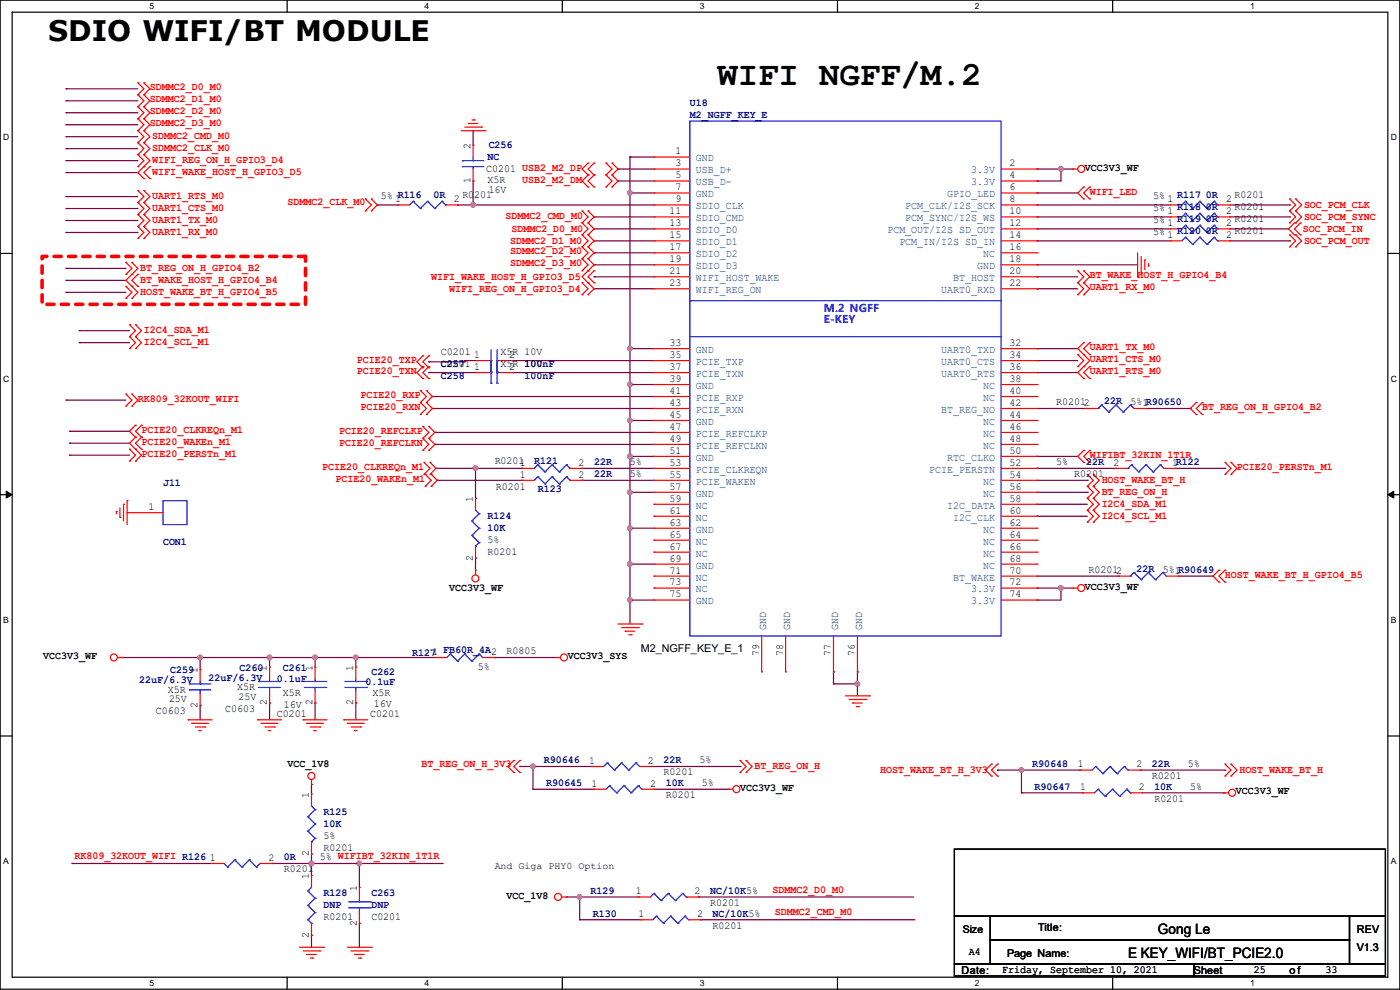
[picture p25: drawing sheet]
<svg xmlns="http://www.w3.org/2000/svg" width="297mm" height="210mm" viewBox="0 0 297 210" stroke-linecap="round" stroke-linejoin="round" font-family="sans-serif">
<defs><g id="words">
<text font-size="7.2" x="152.2" y="18">WIFI NGFF/M.2</text>
<text font-size="6" x="10.2" y="8.6">SDIO WIFI/BT MODULE</text>
<g font-size="3">
<text x="239.3" y="203.2">E KEY_WIFI/BT_PCIE2.0</text>
<text x="245.7" y="198.1">Gong Le</text>
</g>
<g font-size="2.3" fill="#f00">
<text x="31.8" y="19.2">SDMMC2_D0_M0</text>
<text x="31.8" y="21.7">SDMMC2_D1_M0</text>
<text x="31.8" y="24.3">SDMMC2_D2_M0</text>
<text x="31.8" y="26.8">SDMMC2_D3_M0</text>
<text x="32.3" y="29.6">SDMMC2_CMD_M0</text>
<text x="32.3" y="34.7">WIFI_REG_ON_H_GPIO3_D4</text>
<text x="32.3" y="32.1">SDMMC2_CLK_M0</text>
<text x="32.3" y="37.2">WIFI_WAKE_HOST_H_GPIO3_D5</text>
<text x="110.8" y="38.7">USB2_M2_DM</text>
<text x="231.2" y="41.3">WIFI_LED</text>
<text x="32.3" y="42.3">UART1_RTS_M0</text>
<text x="32.3" y="44.8">UART1_CTS_M0</text>
<text x="32.3" y="47.4">UART1_TX_M0</text>
<text x="61" y="43.6">SDMMC2_CLK_M0</text>
<text x="107.2" y="46.4">SDMMC2_CMD_M0</text>
<text x="276.6" y="46.6">SOC_PCM_SYNC</text>
<text x="276.6" y="44.1">SOC_PCM_CLK</text>
<text x="32.3" y="49.9">UART1_RX_M0</text>
<text x="108.2" y="51.7">SDMMC2_D1_M0</text>
<text x="108.2" y="54">SDMMC2_D2_M0</text>
<text x="108.5" y="49.1">SDMMC2_D0_M0</text>
<text x="276.4" y="49.1">SOC_PCM_IN</text>
<text x="276.6" y="51.7">SOC_PCM_OUT</text>
<text x="29.8" y="57.5">BT_REG_ON_H_GPIO4_B2</text>
<text x="91.5" y="59.3">WIFI_WAKE_HOST_H_GPIO3_D5</text>
<text x="108.2" y="56.5">SDMMC2_D3_M0</text>
<text x="231.2" y="59.1">BT_WAKE_HOST_H_GPIO4_B4</text>
<text x="29.8" y="60.1">BT_WAKE_HOST_H_GPIO4_B4</text>
<text x="29.8" y="62.6">HOST_WAKE_BT_H_GPIO4_B5</text>
<text x="95.3" y="61.8">WIFI_REG_ON_H_GPIO3_D4</text>
<text x="231.2" y="61.6">UART1_RX_M0</text>
<text x="30.5" y="70.7">I2C4_SDA_M1</text>
<text x="30.5" y="73.3">I2C4_SCL_M1</text>
<text x="75.7" y="77.1">PCIE20_TXP</text>
<text x="231.2" y="74.3">UART1_TX_M0</text>
<text x="231.2" y="76.8">UART1_CTS_M0</text>
<text x="75.7" y="79.4">PCIE20_TXN</text>
<text x="231.2" y="79.4">UART1_RTS_M0</text>
<text x="29.3" y="85.2">RK809_32KOUT_WIFI</text>
<text x="76.5" y="84.5">PCIE20_RXP</text>
<text x="76.5" y="87">PCIE20_RXN</text>
<text x="255.1" y="87">BT_REG_ON_H_GPIO4_B2</text>
<text x="30" y="94.4">PCIE20_WAKEn_M1</text>
<text x="30" y="91.8">PCIE20_CLKREQn_M1</text>
<text x="71.9" y="92.1">PCIE20_REFCLKP</text>
<text x="71.9" y="94.6">PCIE20_REFCLKN</text>
<text x="30" y="96.9">PCIE20_PERSTn_M1</text>
<text x="68.4" y="99.7">PCIE20_CLKREQn_M1</text>
<text x="231.2" y="97.2">WIFIBT_32KIN_1T1R</text>
<text x="262.4" y="99.7">PCIE20_PERSTn_M1</text>
<text x="71.2" y="102.2">PCIE20_WAKEn_M1</text>
<text x="233.7" y="107.6">I2C4_SDA_M1</text>
<text x="233.7" y="105">BT_REG_ON_H</text>
<text x="233.7" y="102.5">HOST_WAKE_BT_H</text>
<text x="233.7" y="110.1">I2C4_SCL_M1</text>
<text x="259.9" y="122.6">HOST_WAKE_BT_H_GPIO4_B5</text>
<text x="89.5" y="162.7">BT_REG_ON_H_3V3</text>
<text x="160.1" y="163.2">BT_REG_ON_H</text>
<text x="186.7" y="164">HOST_WAKE_BT_H_3V3</text>
<text x="262.9" y="164">HOST_WAKE_BT_H</text>
<text x="15.8" y="182.2">RK809_32KOUT_WIFI R126</text>
<text x="163.9" y="189.4">SDMMC2_D0_M0</text>
<text x="164.4" y="194.2">SDMMC2_CMD_M0</text>
</g>
<g font-size="2.3" fill="#000080">
<text x="146.3" y="22.5">U18</text>
<text x="146.3" y="25">M2_NGFF_KEY_E</text>
<text x="103.4" y="33.9">NC</text>
<text x="103.7" y="31.4">C256</text>
<text x="92" y="42">0R</text>
<text x="249.7" y="42">R117 0R</text>
<text x="249.7" y="44.6">R118 0R</text>
<text x="249.7" y="47.1">R119 0R</text>
<text x="249.7" y="49.7">R120 0R</text>
<text x="93.5" y="77.9">C257</text>
<text x="111.3" y="77.9">100nF</text>
<text x="93.5" y="80.4">C258</text>
<text x="111.3" y="80.4">100nF</text>
<text x="234.2" y="85.7">22R</text>
<text x="113.3" y="98.4">R121</text>
<text x="126" y="101.2">22R</text>
<text x="126" y="98.7">22R</text>
<text x="230.4" y="98.7">22R</text>
<text x="34.6" y="103">J11</text>
<text x="114.1" y="104.3">R123</text>
<text x="103.4" y="110.1">R124</text>
<text x="103.4" y="112.6">10K</text>
<text x="34.6" y="115.7">CON1</text>
<text x="241.1" y="121.3">22R</text>
<text x="36.1" y="142.9">C259</text>
<text x="50.8" y="142.4">C260</text>
<text x="60" y="142.4">C261</text>
<text x="78.8" y="143.1">C262</text>
<text x="87.4" y="139.1">R1271 FB60R_4A2</text>
<text x="29.5" y="144.9">22uF/6.3V</text>
<text x="44.2" y="144.4">22uF/6.3V</text>
<text x="58.7" y="144.7">0.1uF</text>
<text x="77.5" y="145.4">0.1uF</text>
<text x="115.4" y="161.9">R90646</text>
<text x="140.8" y="161.9">22R</text>
<text x="115.9" y="166.7">R90645</text>
<text x="141.3" y="166.7">10K</text>
<text x="219" y="162.7">R90648</text>
<text x="219.5" y="167.5">R90647</text>
<text x="244.4" y="162.7">22R</text>
<text x="244.9" y="167.5">10K</text>
<text x="68.6" y="172.8">R125</text>
<text x="68.6" y="175.4">10K</text>
<text x="60.2" y="182.5">0R</text>
<text x="68.6" y="190.1">R128</text>
<text x="78.8" y="190.1">C263</text>
<text x="125.3" y="189.6">R129</text>
<text x="150.7" y="189.6">NC/10K5%</text>
<text x="68.6" y="192.7">DNP</text>
<text x="78.8" y="192.7">DNP</text>
<text x="125.8" y="194.4">R130</text>
<text x="151.2" y="194.4">NC/10K5%</text>
</g>
<g font-size="2.3">
<text x="99.8" y="31.5" transform="rotate(-90 99.8 31.5)">2</text>
<text x="143.3" y="32.8">1</text>
<text x="143.3" y="35.3">3</text>
<text x="214.2" y="35.3">2</text>
<text x="99.8" y="38.9" transform="rotate(-90 99.8 38.9)">1</text>
<text x="103.2" y="36.4">C0201 USB2_M2_DP</text>
<text x="103.4" y="38.7">X5R</text>
<text x="103.7" y="41">16V</text>
<text x="143.3" y="37.8">5</text>
<text x="143.3" y="40.4">7</text>
<text x="214.2" y="37.8">4</text>
<text x="214.2" y="40.4">6</text>
<text x="230.2" y="36.2">VCC3V3_WF</text>
<text x="80.8" y="42.3">5% R116</text>
<text x="83.9" y="42.9">1</text>
<text x="96.3" y="42.9">2</text>
<text x="98.1" y="42">R0201</text>
<text x="142" y="45.5">11</text>
<text x="143.3" y="42.9">9</text>
<text x="214.2" y="42.9">8</text>
<text x="214.2" y="45.5">10</text>
<text x="244.6" y="42.3">5%</text>
<text x="244.6" y="44.8">5%</text>
<text x="244.6" y="47.4">5%</text>
<text x="247.7" y="42.9">1</text>
<text x="247.7" y="45.5">1</text>
<text x="260.1" y="42.9">2</text>
<text x="260.1" y="45.5">2</text>
<text x="261.9" y="42">R0201</text>
<text x="261.9" y="44.6">R0201</text>
<text x="261.9" y="47.1">R0201</text>
<text x="142" y="48">13</text>
<text x="142" y="50.5">15</text>
<text x="142" y="53.1">17</text>
<text x="214.2" y="48">12</text>
<text x="214.2" y="50.5">14</text>
<text x="214.2" y="53.1">16</text>
<text x="244.6" y="49.9">5%</text>
<text x="247.7" y="48">1</text>
<text x="247.7" y="50.5">1</text>
<text x="260.1" y="48">2</text>
<text x="260.1" y="50.5">2</text>
<text x="261.9" y="49.7">R0201</text>
<text x="142" y="55.6">19</text>
<text x="142" y="58.2">21</text>
<text x="214.2" y="55.6">18</text>
<text x="214.2" y="58.2">20</text>
<text x="142" y="60.7">23</text>
<text x="214.2" y="60.7">22</text>
<text x="93.5" y="75.3">C0201</text>
<text x="93.5" y="77.9">C0201</text>
<text x="100.6" y="75.9">1</text>
<text x="106.2" y="75.3">X5R 10V</text>
<text x="106.2" y="77.9">X5R 10V</text>
<text x="108" y="75.9">2</text>
<text x="142" y="75.9">35</text>
<text x="142" y="73.4">33</text>
<text x="214.2" y="73.4">32</text>
<text x="214.2" y="75.9">34</text>
<text x="100.6" y="78.5">1</text>
<text x="108" y="78.5">2</text>
<text x="142" y="81">39</text>
<text x="142" y="78.5">37</text>
<text x="142" y="83.6">41</text>
<text x="214.2" y="78.5">36</text>
<text x="214.2" y="81">38</text>
<text x="214.2" y="83.6">40</text>
<text x="142" y="86.1">43</text>
<text x="142" y="88.6">45</text>
<text x="214.2" y="86.1">42</text>
<text x="214.2" y="88.6">44</text>
<text x="224.1" y="86">R02012</text>
<text x="239.8" y="86">5%1R90650</text>
<text x="142" y="91.2">47</text>
<text x="142" y="93.7">49</text>
<text x="214.2" y="91.2">46</text>
<text x="214.2" y="93.7">48</text>
<text x="104.9" y="98.4">R02011</text>
<text x="110.3" y="101.3">1</text>
<text x="122.7" y="101.3">2</text>
<text x="122.7" y="98.8">2</text>
<text x="133.6" y="101.2">5%</text>
<text x="133.6" y="98.7">5%</text>
<text x="142" y="96.3">51</text>
<text x="142" y="98.8">53</text>
<text x="142" y="101.3">55</text>
<text x="214.2" y="96.3">50</text>
<text x="214.2" y="98.8">52</text>
<text x="214.2" y="101.3">54</text>
<text x="224.1" y="98.7">5%</text>
<text x="227.9" y="101.2">R0201</text>
<text x="236.3" y="98.8">2</text>
<text x="248.7" y="98.8">1R122</text>
<text x="100.3" y="106.5" transform="rotate(-90 100.3 106.5)">1</text>
<text x="105.2" y="104">R0201</text>
<text x="142" y="103.9">57</text>
<text x="142" y="106.4">59</text>
<text x="214.2" y="103.9">56</text>
<text x="214.2" y="106.4">58</text>
<text x="31.5" y="108.2">1</text>
<text x="142" y="111.5">63</text>
<text x="142" y="109">61</text>
<text x="214.2" y="111.5">62</text>
<text x="214.2" y="109">60</text>
<text x="100.3" y="118.9" transform="rotate(-90 100.3 118.9)">2</text>
<text x="103.4" y="117.7">R0201</text>
<text x="103.4" y="115.2">5%</text>
<text x="142" y="116.6">67</text>
<text x="142" y="119.1">69</text>
<text x="142" y="114">65</text>
<text x="214.2" y="119.1">68</text>
<text x="214.2" y="116.6">66</text>
<text x="214.2" y="114">64</text>
<text x="95.3" y="125.3">VCC3V3_WF</text>
<text x="142" y="121.7">71</text>
<text x="142" y="124.2">73</text>
<text x="214.2" y="121.7">70</text>
<text x="214.2" y="124.2">72</text>
<text x="230.2" y="125.1">VCC3V3_WF</text>
<text x="230.9" y="121.5">R02012</text>
<text x="246.7" y="121.5">5%1R90649</text>
<text x="142" y="126.7">75</text>
<text x="214.2" y="126.7">74</text>
<text x="9.2" y="139.8">VCC3V3_WF</text>
<text x="41.9" y="142.8" transform="rotate(-90 41.9 142.8)">1</text>
<text x="56.6" y="142.3" transform="rotate(-90 56.6 142.3)">1</text>
<text x="66.3" y="142.3" transform="rotate(-90 66.3 142.3)">1</text>
<text x="74.9" y="142.3" transform="rotate(-90 74.9 142.3)">1</text>
<text x="101.4" y="142.1">5%</text>
<text x="107.5" y="138.8">R0805</text>
<text x="120.4" y="139.8">VCC3V3_SYS</text>
<text x="135.9" y="138.3">M2_NGFF_KEY_E_1</text>
<text x="161" y="139.2" transform="rotate(-90 161 139.2)">79</text>
<text x="166.1" y="139.2" transform="rotate(-90 166.1 139.2)">78</text>
<text x="176.3" y="139.2" transform="rotate(-90 176.3 139.2)">77</text>
<text x="181.4" y="139.2" transform="rotate(-90 181.4 139.2)">76</text>
<text x="35.6" y="146.9">X5R</text>
<text x="35.9" y="149">25V</text>
<text x="50.3" y="146.4">X5R</text>
<text x="50.6" y="148.5">25V</text>
<text x="56.6" y="149.6" transform="rotate(-90 56.6 149.6)">2</text>
<text x="60" y="147.7">X5R</text>
<text x="66.3" y="149.6" transform="rotate(-90 66.3 149.6)">2</text>
<text x="74.9" y="149.6" transform="rotate(-90 74.9 149.6)">2</text>
<text x="79" y="147.7">X5R</text>
<text x="79.3" y="150">16V</text>
<text x="33.1" y="151.5">C0603</text>
<text x="41.9" y="150.2" transform="rotate(-90 41.9 150.2)">2</text>
<text x="47.8" y="151">C0603</text>
<text x="58.7" y="152">C0201</text>
<text x="60.2" y="150.2">16V</text>
<text x="78.5" y="152">C0201</text>
<text x="148.4" y="161.9">5%</text>
<text x="61" y="162.7">VCC_1V8</text>
<text x="125" y="162.1">1</text>
<text x="125.5" y="166.9">1</text>
<text x="137.5" y="162.1">2</text>
<text x="138" y="166.9">2</text>
<text x="140.8" y="164.5">R0201</text>
<text x="148.9" y="166.7">5%</text>
<text x="157" y="167.8">VCC3V3_WF</text>
<text x="228.6" y="162.8">1</text>
<text x="229.2" y="167.6">1</text>
<text x="241.1" y="162.8">2</text>
<text x="241.6" y="167.6">2</text>
<text x="244.4" y="165.2">R0201</text>
<text x="252" y="162.7">5%</text>
<text x="252.5" y="167.5">5%</text>
<text x="65.5" y="169.2" transform="rotate(-90 65.5 169.2)">1</text>
<text x="141.3" y="169.3">R0201</text>
<text x="244.9" y="170.1">R0201</text>
<text x="262.2" y="168.5">VCC3V3_WF</text>
<text x="68.6" y="177.9">5%</text>
<text x="44.5" y="182.6">1</text>
<text x="56.9" y="182.6">2</text>
<text x="60.2" y="185">R0201</text>
<text x="65.5" y="181.7" transform="rotate(-90 65.5 181.7)">2</text>
<text x="67.9" y="182.5">5% WIFIBT_32KIN_1T1R</text>
<text x="68.6" y="180.5">R0201</text>
<text x="65.5" y="186.5" transform="rotate(-90 65.5 186.5)">1</text>
<text x="75.7" y="189" transform="rotate(-90 75.7 189)">1</text>
<text x="107.5" y="190.6">VCC_1V8</text>
<text x="134.9" y="189.7">1</text>
<text x="147.4" y="189.7">2</text>
<text x="68.6" y="195.2">R0201</text>
<text x="75.7" y="196.4" transform="rotate(-90 75.7 196.4)">2</text>
<text x="78.8" y="195.2">C0201</text>
<text x="135.4" y="194.6">1</text>
<text x="147.9" y="194.6">2</text>
<text x="150.7" y="192.2">R0201</text>
<text x="151.2" y="197">R0201</text>
<text x="220.3" y="197.4">Title:</text>
<text x="287.8" y="198">REV</text>
<text x="65.5" y="198.9" transform="rotate(-90 65.5 198.9)">2</text>
<text x="205.5" y="202.6">A4</text>
<text x="213.7" y="203">Page Name:</text>
<text x="287.8" y="201.8">V1.3</text>
<text x="204" y="206.6">Date:</text>
<text x="212.6" y="206.4">Friday, September 10, 2021</text>
<text x="253.3" y="206.6">Sheet</text>
<text x="266" y="206.4">25</text>
<text x="273.6" y="206.6">of</text>
<text x="281.2" y="206.4">33</text>
</g>
<g font-size="2.3" fill="#004080">
<text x="147.6" y="34.2">GND</text>
<text x="147.6" y="36.8">USB_D+</text>
<text x="147.6" y="39.3">USB_D-</text>
<text x="147.6" y="41.9">GND</text>
<text x="201" y="41.9">GPIO_LED</text>
<text x="206" y="36.8">3.3V</text>
<text x="206" y="39.3">3.3V</text>
<text x="147.6" y="44.4">SDIO_CLK</text>
<text x="147.6" y="46.9">SDIO_CMD</text>
<text x="192.1" y="44.4">PCM_CLK/I2S_SCK</text>
<text x="192.1" y="46.9">PCM_SYNC/I2S_WS</text>
<text x="147.6" y="49.5">SDIO_D0</text>
<text x="147.6" y="52">SDIO_D1</text>
<text x="188.3" y="49.5">PCM_OUT/I2S SD_OUT</text>
<text x="190.8" y="52">PCM_IN/I2S SD_IN</text>
<text x="147.6" y="54.6">SDIO_D2</text>
<text x="147.6" y="57.1">SDIO_D3</text>
<text x="147.6" y="59.6">WIFI_HOST_WAKE</text>
<text x="202.2" y="59.6">BT_HOST</text>
<text x="207.3" y="57.1">GND</text>
<text x="208.6" y="54.6">NC</text>
<text x="147.6" y="62.2">WIFI_REG_ON</text>
<text x="199.7" y="62.2">UART0_RXD</text>
<text x="147.6" y="77.4">PCIE_TXP</text>
<text x="147.6" y="74.9">GND</text>
<text x="199.7" y="74.9">UART0_TXD</text>
<text x="199.7" y="77.4">UART0_CTS</text>
<text x="147.6" y="82.5">GND</text>
<text x="147.6" y="80">PCIE_TXN</text>
<text x="199.7" y="80">UART0_RTS</text>
<text x="208.6" y="82.5">NC</text>
<text x="147.6" y="85">PCIE_RXP</text>
<text x="147.6" y="87.6">PCIE_RXN</text>
<text x="199.7" y="87.6">BT_REG_NO</text>
<text x="208.6" y="85">NC</text>
<text x="147.6" y="90.1">GND</text>
<text x="147.6" y="92.7">PCIE_REFCLKP</text>
<text x="147.6" y="95.2">PCIE_REFCLKN</text>
<text x="208.6" y="90.1">NC</text>
<text x="208.6" y="92.7">NC</text>
<text x="208.6" y="95.2">NC</text>
<text x="147.6" y="97.7">GND</text>
<text x="147.6" y="100.3">PCIE_CLKREQN</text>
<text x="197.1" y="100.3">PCIE_PERSTN</text>
<text x="201" y="97.7">RTC_CLKO</text>
<text x="147.6" y="102.8">PCIE_WAKEN</text>
<text x="147.6" y="105.4">GND</text>
<text x="147.6" y="107.9">NC</text>
<text x="201" y="107.9">I2C_DATA</text>
<text x="208.6" y="102.8">NC</text>
<text x="208.6" y="105.4">NC</text>
<text x="147.6" y="113">GND</text>
<text x="147.6" y="110.4">NC</text>
<text x="202.2" y="110.4">I2C_CLK</text>
<text x="208.6" y="113">NC</text>
<text x="147.6" y="118.1">NC</text>
<text x="147.6" y="115.5">NC</text>
<text x="208.6" y="118.1">NC</text>
<text x="208.6" y="115.5">NC</text>
<text x="147.6" y="120.6">GND</text>
<text x="147.6" y="123.1">NC</text>
<text x="147.6" y="125.7">NC</text>
<text x="202.2" y="123.1">BT_WAKE</text>
<text x="206" y="125.7">3.3V</text>
<text x="208.6" y="120.6">NC</text>
<text x="147.6" y="128.2">GND</text>
<text x="206" y="128.2">3.3V</text>
<text x="162.6" y="133.6" transform="rotate(-90 162.6 133.6)">GND</text>
<text x="167.6" y="133.6" transform="rotate(-90 167.6 133.6)">GND</text>
<text x="177.8" y="133.6" transform="rotate(-90 177.8 133.6)">GND</text>
<text x="182.9" y="133.6" transform="rotate(-90 182.9 133.6)">GND</text>
</g>
<g font-size="2.3" fill="#00f">
<text x="174.8" y="66.2">M.2 NGFF</text>
<text x="174.8" y="68.5">E-KEY</text>
</g>
<text font-size="2.2" x="204.3" y="197.9">Size</text>
<text font-size="2.1" x="104.9" y="184.3">And Giga PHY0 Option</text>
<g font-size="1.8">
<text x="31.7" y="1.9">5</text>
<text x="90.1" y="1.9">4</text>
<text x="148.5" y="1.9">3</text>
<text x="206.8" y="1.9">2</text>
<text x="265.2" y="1.9">1</text>
<text x=".7" y="29.8">D</text>
<text x="295.1" y="29.8">D</text>
<text x=".7" y="80.9">C</text>
<text x="295.1" y="80.9">C</text>
<text x=".7" y="132.1">B</text>
<text x="295.1" y="132.1">B</text>
<text x=".7" y="183.3">A</text>
<text x="295.1" y="183.3">A</text>
<text x="31.7" y="209.2">5</text>
<text x="90.1" y="209.2">4</text>
<text x="148.5" y="209.2">3</text>
<text x="206.8" y="209.2">2</text>
<text x="265.2" y="209.2">1</text>
</g>
</g></defs>
<path d="M0 0h297v209.8h-297zM2.6 2.6h291.8v204.7h-291.8z" fill="none" stroke="#000" stroke-width=".25"/>
<g fill="#fff">
<path d="M31.7 .3h1v2h-1z"/>
<path d="M31.7 207.6h1v1.9h-1z"/>
</g>
<path d="M60.9 0v2.6M60.9 207.3v2.5" fill="none" stroke="#000" stroke-width=".25"/>
<g fill="#fff">
<path d="M90.1 .3h1v2h-1z"/>
<path d="M90.1 207.6h1v1.9h-1z"/>
</g>
<path d="M119.3 0v2.6M119.3 207.3v2.5" fill="none" stroke="#000" stroke-width=".25"/>
<g fill="#fff">
<path d="M148.5 .3h.9v2h-.9z"/>
<path d="M148.5 207.6h.9v1.9h-.9z"/>
</g>
<path d="M177.7 0v2.6M177.7 207.3v2.5" fill="none" stroke="#000" stroke-width=".25"/>
<g fill="#fff">
<path d="M206.8 .3h1v2h-1z"/>
<path d="M206.8 207.6h1v1.9h-1z"/>
</g>
<path d="M236.1 0v2.6M236.1 207.3v2.5" fill="none" stroke="#000" stroke-width=".25"/>
<g fill="#fff">
<path d="M265.2 .3h1v2h-1z"/>
<path d="M265.2 207.6h1v1.9h-1z"/>
<path d="M.7 28.2h1.2v1.9h-1.2z"/>
<path d="M295.1 28.2h1.2v1.9h-1.2z"/>
<path d="M.7 79.3h1.2v2h-1.2z"/>
<path d="M295.1 79.3h1.2v2h-1.2z"/>
</g>
<path d="M0 53.8h2.6M294.4 53.8h2.6" fill="none" stroke="#000" stroke-width=".25"/>
<g fill="#fff">
<path d="M.7 130.5h1.2v2h-1.2z"/>
<path d="M295.1 130.5h1.1v2h-1.1z"/>
</g>
<path d="M0 104.9h2.6M294.4 104.9h2.6" fill="none" stroke="#000" stroke-width=".25"/>
<path d="M1.3 104.2l1.3 .7-1.3 .8zM294.4 104.9l1.3-.7v1.5z" fill="#000" stroke="#000" stroke-width=".21"/>
<g fill="#fff">
<path d="M.7 181.7h1.2v2h-1.2z"/>
<path d="M295.1 181.7h1.1v2h-1.1z"/>
</g>
<path d="M0 156.1h2.6M294.4 156.1h2.6M202.5 180.1h91.4v14.3h-91.4zM202.5 194.4h7.6v10.1h-7.6zM210.1 194.4h76.2v5h-76.2zM210.1 199.4h76.2v5.1h-76.2zM286.3 194.4h7.6v10.1h-7.6zM202.5 204.5h50.8v2.6h-50.8zM253.3 204.5h40.6v2.6h-40.6z" fill="none" stroke="#000" stroke-width=".25"/>
<path d="M8.9 54.4h55.9v10.2h-55.9z" fill="none" stroke="#f00" stroke-width=".76" stroke-dasharray="1.5 1.5"/>
<g fill="none" stroke="#800040" stroke-width=".25">
<path d="M14 18.8h.1M14 18.8h15.3M14 23.9h.1M14 26.5h.1M14 34.1h.1M14 36.6h.1M14 29h.1M14 31.5h.1M14 21.4h.1M14 23.9h15.3M14 26.5h15.3M14 34.1h15.3"/>
<path d="M14 36.6h15.3M14 29h15.3M14 31.5h15.3M14 21.4h15.3M100.4 27.7h.1M100.4 38.4h.1M100.4 27.7v3.1M100.4 38.4v5.1M131.1 35.9h.1M131.1 38.4h.1M131.1 35.9h7.6M131.1 38.4h7.6"/>
<path d="M133.6 33.3h.1M133.6 33.3v99.1M133.6 33.3h5.1M220 35.9h.1M220 38.4h.1M220 35.9h7.6M225.1 35.9h.1M225.1 35.9v2.5h-5.1M14 56.9h.1M14 59.5h.1M14 41.7h.1M14 44.2h.1"/>
<path d="M14 46.8h.1M14 49.3h.1M14 56.9h12.7M14 59.5h12.7M14 41.7h15.3M14 44.2h15.3M14 46.8h15.3M14 49.3h15.3M80.1 43.5h.1M80.1 43.5h4.3M97.1 43.5h.1M97.1 43.5h41.6"/>
<path d="M100.4 43.5h.1M126 48.6h.1M126 51.1h.1M126 53.6h.1M126 56.2h.1M126 46h.1M126 58.7h.1M126 58.7h12.7M126 48.6h12.7M126 51.1h12.7M126 53.6h12.7M126 56.2h12.7"/>
<path d="M126 46h12.7M133.6 40.9h.1M133.6 40.9h5.1M220 58.7h.1M220 40.9h.1M220 56.2h.1M220 43.5h.1M220 46h.1M220 48.6h.1M220 51.1h.1M220 58.7h8.6M220 40.9h8.6"/>
<path d="M220 48.6h28.2M220 51.1h28.2M220 56.2h21.3M220 46h28.2M220 43.5h28.2M260.9 48.6h.1M260.9 48.6h12.4M260.9 51.1h12.7M260.9 46h12.7M260.9 43.5h12.7M273.6 43.5h.1M273.6 46h.1"/>
<path d="M273.6 51.1h.1M14 62h.1M14 62h12.7M16.8 70.1h.1M16.8 72.7h.1M16.8 70.1h10.7M16.8 72.7h10.7M91 79h.1M91 76.8h.1M91 79h10.1M91 76.8h7.6M98.6 76.8h.1"/>
<path d="M98.6 76.5h.1M98.6 76.5h2.5M98.6 76.5v.3M108.8 79h.1M108.8 76.5h.1M108.8 79h29.9M108.8 76.5h29.9M126 61.3h.1M126 61.3h12.7M133.6 74h.1M133.6 74h5.1M220 74h.1"/>
<path d="M220 61.3h.1M220 79h.1M220 76.5h.1M220 74h8.6M220 61.3h8.6M220 79h8.6M220 76.5h8.6M14 84.9h.1M14 84.9h12.7M14.8 91.5h.1M14.8 94h.1M14.8 96.6h.1"/>
<path d="M14.8 91.5h12.7M14.8 94h12.7M14.8 96.6h12.7M91.7 84.1h.1M91.7 86.7h.1M91.7 84.1h47M91.7 86.7h47M92.2 91.7h.1M92.2 94.3h.1M92.2 91.7h46.5M92.2 94.3h46.5M92.5 99.4h.1"/>
<path d="M92.5 99.4h18.3M100.9 99.4v6.3M110.8 99.4h.1M123.5 99.4h.1M123.5 99.4h15.2M133.6 81.6h.1M133.6 89.2h.1M133.6 96.8h.1M133.6 96.8h5.1M133.6 81.6h5.1M133.6 89.2h5.1M220 96.8h.1"/>
<path d="M220 99.4h.1M220 96.8h8.6M220 99.4h16.8M220 86.7h10.4M230.4 86.7h.1M243.1 86.7h9.4M249.5 99.4h10.4M252.5 86.7h.1M259.9 99.4h.1M92.8 101.9h.1M92.8 101.9h18M100.9 118.4h.1"/>
<path d="M100.9 105.7h.1M100.9 118.4v2.5M123.5 101.9h.1M123.5 101.9h15.2M133.6 104.4h.1M133.6 112.1h.1M133.6 119.7h.1M133.6 104.4h5.1M133.6 112.1h5.1M133.6 119.7h5.1M220 107h.1M220 109.5h.1"/>
<path d="M220 107h10.7M220 109.5h10.7M220 104.4h10.7M220 101.9h10.7M230.7 104.4h.1M230.7 101.9h.1M26 139.5h.1M26 139.5h66.2M42.5 139.5h.1M42.5 139.5v2.5M57.2 139.5h.1M57.2 139.5v2"/>
<path d="M66.8 139.5h.1M66.8 139.5v2M75.5 139.5h.1M75.5 139.5v2M104.9 139.5h.1M104.9 139.5h13M133.6 127.3h.1M133.6 127.3h5.1M220 124.8h.1M220 127.3h.1M220 124.8h7.6M220 122.2h17.3"/>
<path d="M225.1 124.8h.1M225.1 124.8v2.5h-5.1M237.3 122.2h.1M250 122.2h7.3M257.3 122.2h.1M42.5 149.6h.1M42.5 149.6v3.1M57.2 149.1h.1M57.2 149.1v3.6M66.8 149.1h.1M66.8 149.1v3.6M75.5 149.1h.1"/>
<path d="M75.5 149.1v3.6M176.8 142.5h.1M176.8 145.1h.1M176.8 142.5v2.6M176.8 145.1h5.1M181.9 142.5h.1M181.9 145.1h.1M181.9 142.5v5.1M66.1 166.4h.1M66.1 166.4v2M110.3 162.6h.1M110.3 162.6h15.2"/>
<path d="M113.1 167.4h.1M113.1 162.6h.1M113.1 167.4h12.9M113.1 162.6v4.8M138.2 162.6h18.8M138.7 167.4h15.8M154.5 167.4h.1M157 162.6h.1M211.6 163.4h.1M211.6 163.4h17.6M216.7 168.2h.1M216.7 163.4h.1"/>
<path d="M216.7 168.2h13M216.7 163.4v4.8M241.9 163.4h18M242.4 168.2h17.2M259.6 168.2h.1M259.9 163.4h.1M15.3 183.2h.1M15.3 183.2h29.7M57.7 183.2h.1M57.7 183.2h36.3M66.1 181.1h.1M66.1 198.4h.1"/>
<path d="M66.1 183.2h.1M66.1 181.1v4.6M66.1 198.4v2.6M76.2 183.2h.1M76.2 195.9h.1M76.2 183.2v5.1M76.2 195.9v5.1M120.2 190.3h.1M120.2 190.3h15.2M123 195.1h.1M123 190.3h.1M123 195.1h12.9"/>
<path d="M123 190.3v4.8M148.1 190.3h.1M148.1 190.3h45.7M148.6 195.1h.1M148.6 195.1h45.5"/>
</g>
<g fill="#f0f" stroke="#f0f" stroke-width=".25">
<circle cx="76.2" cy="183.2" r=".49"/>
<circle cx="123" cy="190.3" r=".49"/>
<circle cx="66.1" cy="183.2" r=".49"/>
<circle cx="133.6" cy="81.6" r=".49"/>
<circle cx="133.6" cy="89.2" r=".49"/>
<circle cx="133.6" cy="96.8" r=".49"/>
<circle cx="133.6" cy="112" r=".49"/>
<circle cx="133.6" cy="104.4" r=".49"/>
<circle cx="133.6" cy="127.3" r=".49"/>
<circle cx="133.6" cy="119.7" r=".49"/>
<circle cx="133.6" cy="73.9" r=".49"/>
<circle cx="133.6" cy="40.9" r=".49"/>
<circle cx="181.9" cy="145.1" r=".49"/>
<circle cx="225.1" cy="124.7" r=".49"/>
<circle cx="225.1" cy="35.8" r=".49"/>
<circle cx="100.4" cy="43.5" r=".49"/>
<circle cx="42.4" cy="139.5" r=".49"/>
<circle cx="57.2" cy="139.5" r=".49"/>
<circle cx="66.8" cy="139.5" r=".49"/>
<circle cx="75.5" cy="139.5" r=".49"/>
<circle cx="100.9" cy="99.3" r=".49"/>
<circle cx="113.1" cy="162.6" r=".49"/>
<circle cx="216.7" cy="163.3" r=".49"/>
</g>
<g fill="none" stroke="#f00" stroke-width=".25">
<path d="M29.3 17.6h.1M29.3 17.6l1.2 1.2-1.2 1.3M30.5 17.6h.1M30.5 17.6l1.3 1.2-1.3 1.3M29.3 25.2h.1M29.3 22.6h.1M29.3 27.7h.1M29.3 35.3h.1M29.3 32.8h.1M29.3 20.1h.1M29.3 30.3h.1M29.3 22.6l1.2 1.3-1.2 1.3"/>
<path d="M29.3 25.2l1.2 1.3-1.2 1.2M29.3 32.8l1.2 1.3-1.2 1.2M29.3 20.1l1.2 1.3-1.2 1.2M29.3 27.7l1.2 1.3-1.2 1.3M29.3 30.3l1.2 1.2-1.2 1.3M30.5 25.2h.1M30.5 22.6h.1M30.5 27.7h.1M30.5 35.3h.1M30.5 32.8h.1M30.5 37.9h.1M30.5 20.1h.1"/>
<path d="M30.5 30.3h.1M30.5 22.6l1.3 1.3-1.3 1.3M30.5 25.2l1.3 1.3-1.3 1.2M30.5 32.8l1.3 1.3-2.5 2.5 1.2 1.3M30.5 20.1l1.3 1.3-1.3 1.2M30.5 27.7l1.3 1.3-1.3 1.3M30.5 30.3l1.3 1.2-1.3 1.3M31.8 37.9h.1M31.8 35.3h.1M31.8 35.3l-1.3 1.3 1.3 1.3M97.8 27.7h5.1M98.6 27h3.6"/>
<path d="M99.4 26.2h.1M99.4 26.2h2M100.1 25.4h.5M100.4 38.4h.1M100.4 30.8h.1M100.4 30.8v2.5M100.4 35.9v2.5M100.6 25.4h.1M102.2 27h.1M102.9 27.7h.1M124.8 37.1h.1M124.8 34.6h.1"/>
<path d="M124.8 39.7h.1M124.8 34.6l-1.3 1.3 1.3 1.2M124.8 37.1l-1.3 1.3 1.3 1.3M126 37.1h.1M126 34.6h.1M126 39.7h.1M126 34.6l-1.2 1.3 1.2 1.2M126 37.1l-1.2 1.3 1.2 1.3M128.6 37.1h.1M128.6 34.6h.1M128.6 39.7h.1M128.6 34.6l1.2 1.3-1.2 1.2"/>
<path d="M128.6 37.1l1.2 1.3-1.2 1.3M129.8 34.6h.1M129.8 37.1h.1M129.8 39.7h.1M129.8 34.6l1.3 1.3-1.3 1.2M129.8 37.1l1.3 1.3-1.3 1.3M138.7 33.3h.1M138.7 35.9h.1M138.7 38.4h.1M138.7 35.9h7.6M138.7 33.3h7.6M138.7 38.4h7.6"/>
<path d="M212.4 35.9h7.6M212.4 38.4h7.6M220 35.9h.1M220 38.4h.1M227.6 35.9h.1M227.6 35.9h1M229.9 39.7h.1M229.9 39.7l-1.3 1.2 1.3 1.3M231.2 39.7h.1M231.2 39.7l-1.3 1.2 1.3 1.3M26.7 58.2h.1M26.7 55.7h.1"/>
<path d="M26.7 55.7l1.3 1.2-1.3 1.3M28 58.2h.1M28 55.7h.1M28 55.7l1.3 1.2-2.6 2.6 1.3 1.2M29.3 58.2h.1M29.3 43h.1M29.3 40.4h.1M29.3 45.5h.1M29.3 48h.1M29.3 50.6h.1M29.3 58.2l-1.3 1.3 1.3 1.2M29.3 40.4l1.2 1.3-1.2 1.3"/>
<path d="M29.3 43l1.2 1.2-1.2 1.3M29.3 45.5l1.2 1.3-1.2 1.2M29.3 48l1.2 1.3-1.2 1.3M30.5 43h.1M30.5 40.4h.1M30.5 45.5h.1M30.5 48h.1M30.5 50.6h.1M30.5 40.4l1.3 1.3-1.3 1.3M30.5 43l1.3 1.2-1.3 1.3M30.5 45.5l1.3 1.3-1.3 1.2M30.5 48l1.3 1.3-1.3 1.3"/>
<path d="M77.5 44.7h.1M77.5 42.2h.1M77.5 42.2l1.3 1.3-1.3 1.2M78.8 42.2h.1M78.8 44.7h.1M78.8 42.2l1.3 1.3-1.3 1.2M84.4 43.5h.1M84.4 43.5h2.5M94.5 43.5h2.6M97.1 43.5h.1M123.5 49.8h.1M123.5 47.3h.1"/>
<path d="M123.5 52.4h.1M123.5 54.9h.1M123.5 57.4h.1M123.5 44.7h.1M123.5 60h.1M123.5 47.3l1.3 1.3-1.3 1.2M123.5 49.8l1.3 1.3-1.3 1.3M123.5 52.4l1.3 1.2-1.3 1.3M123.5 54.9l1.3 1.3-1.3 1.2M123.5 44.7l1.3 1.3-1.3 1.3M123.5 60l1.3 1.3-1.3 1.2M124.8 47.3h.1"/>
<path d="M124.8 49.8h.1M124.8 52.4h.1M124.8 54.9h.1M124.8 57.4h.1M124.8 44.7h.1M124.8 60h.1M124.8 47.3l1.2 1.3-1.2 1.2M124.8 49.8l1.2 1.3-1.2 1.3M124.8 52.4l1.2 1.2-1.2 1.3M124.8 54.9l1.2 1.3-2.5 2.5 2.5 2.6-1.2 1.2M124.8 44.7l1.2 1.3-1.2 1.3M126 60h.1"/>
<path d="M126 57.4h.1M126 57.4l-1.2 1.3 1.2 1.3M138.7 40.9h.1M138.7 43.5h.1M138.7 46h.1M138.7 48.6h.1M138.7 51.1h.1M138.7 53.6h.1M138.7 56.2h.1M138.7 58.7h.1M138.7 43.5h7.6M138.7 46h7.6"/>
<path d="M138.7 48.6h7.6M138.7 51.1h7.6M138.7 40.9h7.6M138.7 53.6h7.6M138.7 56.2h7.6M138.7 58.7h7.6M212.4 43.5h7.6M212.4 46h7.6M212.4 48.6h7.6M212.4 51.1h7.6M212.4 40.9h7.6M212.4 53.6h7.6"/>
<path d="M212.4 56.2h7.6M212.4 58.7h7.6M220 40.9h.1M220 43.5h.1M220 46h.1M220 48.6h.1M220 51.1h.1M220 53.6h.1M220 56.2h.1M220 58.7h.1M228.6 60h.1M228.6 57.4h.1"/>
<path d="M228.6 57.4l1.3 1.3-1.3 1.3M228.6 60l1.3 1.3-1.3 1.2M229.9 60h.1M229.9 57.4h.1M229.9 42.2h.1M229.9 57.4l1.3 1.3-1.3 1.3M229.9 60l1.3 1.3-1.3 1.2M231.2 42.2h.1M241.3 58.7h.1M241.3 53.6v5.1M242.1 58h.1M242.1 54.4v3.6"/>
<path d="M242.9 55.2h.1M242.9 55.2v2M243.6 56.4h.1M243.6 55.9v.5M248.2 43.5h.1M248.2 46h.1M248.2 48.6h.1M248.2 51.1h.1M248.2 43.5h2.5M248.2 46h2.5M248.2 48.6h2.5M248.2 51.1h2.5"/>
<path d="M258.4 43.5h2.5M258.4 46h2.5M258.4 48.6h2.5M258.4 51.1h2.5M260.9 43.5h.1M260.9 46h.1M260.9 48.6h.1M260.9 51.1h.1M273.6 47.3h.1M273.6 44.7h.1M273.6 52.4h.1M273.6 49.8h.1"/>
<path d="M273.6 42.2h.1M273.6 44.7l1.3 1.3-1.3 1.3M273.6 49.8l1.3 1.3-1.3 1.3M273.6 42.2l1.3 1.3-1.3 1.2M274.6 47.3h.1M274.6 49.8h.1M274.6 47.3l-1.3 1.3 1.3 1.2M274.9 47.3h.1M274.9 44.7h.1M274.9 52.4h.1M274.9 49.8h.1M274.9 42.2h.1"/>
<path d="M274.9 44.7l1.2 1.3-1.2 1.3M274.9 49.8l1.2 1.3-1.2 1.3M274.9 42.2l1.2 1.3-1.2 1.2M275.9 49.8h.1M275.9 47.3h.1M275.9 47.3l-1.3 1.3 1.3 1.2M26.7 63.3h.1M26.7 60.7h.1M26.7 60.7l1.3 1.3-1.3 1.3M27.5 74h.1M27.5 71.4h.1M27.5 68.9h.1"/>
<path d="M27.5 71.4l1.2 1.3-1.2 1.3M27.5 68.9l1.2 1.2-1.2 1.3M28 60.7h.1M28 63.3h.1M28 60.7l1.3 1.3-1.3 1.3M28.7 74h.1M28.7 71.4h.1M28.7 68.9h.1M28.7 71.4l1.3 1.3-1.3 1.3M28.7 68.9l1.3 1.2-1.3 1.3M29.3 60.7h.1M89.7 78h.1"/>
<path d="M89.7 75.5h.1M89.7 77.8h.1M89.7 75.5l-1.3 1.3 1.3 1.2M89.7 77.8l-1.3 1.2 1.3 1.3M91 78h.1M91 75.5h.1M91 77.8h.1M91 75.5l-1.3 1.3 1.3 1.2M91 77.8l-1.3 1.2 1.3 1.3M101.1 76.5h.1M101.1 79h.1M101.1 76.5h2.6"/>
<path d="M101.1 79h2.6M106.2 76.5h2.6M106.2 79h2.6M108.8 76.5h.1M108.8 79h.1M123.5 62.5h.1M124.8 62.5h.1M138.7 61.3h.1M138.7 79h.1M138.7 76.5h.1M138.7 74h.1M138.7 76.5h7.6"/>
<path d="M138.7 79h7.6M138.7 61.3h7.6M138.7 74h7.6M212.4 76.5h7.6M212.4 79h7.6M212.4 61.3h7.6M212.4 74h7.6M220 61.3h.1M220 74h.1M220 76.5h.1M220 79h.1M228.6 62.5h.1"/>
<path d="M228.6 77.8h.1M228.6 75.2h.1M228.6 75.2l1.3 1.3-1.3 1.3M229.9 72.7h.1M229.9 75.2h.1M229.9 62.5h.1M229.9 77.8h.1M229.9 72.7l-1.3 1.3 2.6 2.5-2.6 2.5 1.3 1.3M231.2 75.2h.1M231.2 72.7h.1M231.2 77.8h.1M231.2 72.7l-1.3 1.3 1.3 1.2"/>
<path d="M231.2 77.8l-1.3 1.2 1.3 1.3M26.7 86.1h.1M26.7 83.6h.1M26.7 83.6l1.3 1.3-1.3 1.2M27.5 97.8h.1M27.5 95.3h.1M27.5 95.3l1.2 1.3-1.2 1.2M28 86.1h.1M28 83.6h.1M28 83.6l1.3 1.3-1.3 1.2M28.7 92.8h.1M28.7 95.3h.1"/>
<path d="M28.7 90.2h.1M28.7 97.8h.1M28.7 92.8l-1.2 1.2 2.5 2.6-1.3 1.2M28.7 90.2l-1.2 1.3 1.2 1.3M30 95.3h.1M30 92.8h.1M30 90.2h.1M30 92.8l-1.3 1.2 1.3 1.3M30 90.2l-1.3 1.3 1.3 1.3M89.2 85.4h.1M89.2 82.8h.1M89.2 87.9h.1"/>
<path d="M89.2 82.8l1.3 1.3-1.3 1.3M89.2 85.4l1.3 1.3-1.3 1.2M89.7 80.3h.1M89.7 93h.1M89.7 90.5h.1M89.7 95.5h.1M89.7 90.5l1.3 1.2-1.3 1.3M89.7 93l1.3 1.3-1.3 1.2M90 98.1h.1M90 98.1l1.2 1.3-1.2 1.2M90.5 82.8h.1M90.5 85.4h.1"/>
<path d="M90.5 87.9h.1M90.5 82.8l1.2 1.3-1.2 1.3M90.5 85.4l1.2 1.3-1.2 1.2M91 80.3h.1M91 90.5h.1M91 93h.1M91 95.5h.1M91 90.5l1.2 1.2-1.2 1.3M91 93l1.2 1.3-1.2 1.2M91.2 98.1h.1M91.2 98.1l1.3 1.3-1.3 1.2M110.8 99.4h.1"/>
<path d="M110.8 99.4h2.5M120.9 99.4h2.6M123.5 99.4h.1M138.7 81.6h.1M138.7 84.1h.1M138.7 86.7h.1M138.7 89.2h.1M138.7 91.7h.1M138.7 94.3h.1M138.7 96.8h.1M138.7 99.4h.1M138.7 99.4h7.6"/>
<path d="M138.7 86.7h7.6M138.7 81.6h7.6M138.7 84.1h7.6M138.7 89.2h7.6M138.7 91.7h7.6M138.7 94.3h7.6M138.7 96.8h7.6M212.4 99.4h7.6M212.4 86.7h7.6M212.4 81.6h7.6M212.4 84.1h7.6M212.4 89.2h7.6"/>
<path d="M212.4 91.7h7.6M212.4 94.3h7.6M212.4 96.8h7.6M220 81.6h.1M220 84.1h.1M220 86.7h.1M220 89.2h.1M220 91.7h.1M220 94.3h.1M220 96.8h.1M220 99.4h.1M229.9 80.3h.1"/>
<path d="M229.9 95.5h.1M229.9 98.1h.1M229.9 95.5l-1.3 1.3 1.3 1.3M230.4 86.7h.1M230.4 86.7h2.6M231.2 80.3h.1M231.2 98.1h.1M231.2 95.5h.1M231.2 95.5l-1.3 1.3 1.3 1.3M236.8 99.4h.1M236.8 99.4h2.5M240.6 86.7h2.5"/>
<path d="M243.1 86.7h.1M246.9 99.4h2.6M249.5 99.4h.1M253.8 85.4h.1M253.8 87.9h.1M253.8 85.4l-1.3 1.3 1.3 1.2M255.1 87.9h.1M255.1 85.4h.1M255.1 85.4l-1.3 1.3 1.3 1.2M259.9 98.1h.1M259.9 98.1l1.3 1.3-1.3 1.2M261.2 98.1h.1"/>
<path d="M261.2 98.1l1.2 1.3-1.2 1.2M24.7 108.5h.1M24.7 108.5v.5M25.4 109.8h.1M25.4 107.7v2.1M26.2 107h.1M26.2 107v3.5M27 106.2h.1M27 108.8h.1M27 106.2v5.1M27 108.8h7.6M90 100.6h.1"/>
<path d="M90.2 103.2h.1M90.2 100.6h.1M90.2 100.6l1.3 1.3-1.3 1.3M91.2 100.6h.1M91.5 100.6h.1M91.5 103.2h.1M91.5 100.6l1.3 1.3-1.3 1.3M100.9 105.7h.1M100.9 118.4h.1M100.9 105.7v2.5M100.9 115.9v2.5M110.8 101.9h.1"/>
<path d="M110.8 101.9h2.5M120.9 101.9h2.6M123.5 101.9h.1M138.7 101.9h.1M138.7 104.4h.1M138.7 117.1h.1M138.7 119.7h.1M138.7 114.6h.1M138.7 112.1h.1M138.7 109.5h.1M138.7 107h.1M138.7 101.9h7.6"/>
<path d="M138.7 104.4h7.6M138.7 107h7.6M138.7 117.1h7.6M138.7 119.7h7.6M138.7 114.6h7.6M138.7 112.1h7.6M138.7 109.5h7.6M212.4 101.9h7.6M212.4 104.4h7.6M212.4 107h7.6M212.4 117.1h7.6M212.4 119.7h7.6"/>
<path d="M212.4 114.6h7.6M212.4 112.1h7.6M212.4 109.5h7.6M220 101.9h.1M220 104.4h.1M220 107h.1M220 119.7h.1M220 117.1h.1M220 114.6h.1M220 112.1h.1M220 109.5h.1M230.7 110.8h.1"/>
<path d="M230.7 108.2h.1M230.7 105.7h.1M230.7 103.2h.1M230.7 100.6h.1M230.7 108.2l1.2 1.3-1.2 1.3M230.7 105.7l1.2 1.3-1.2 1.2M230.7 103.2l1.2 1.2-1.2 1.3M230.7 100.6l1.2 1.3-1.2 1.3M231.9 110.8h.1M231.9 108.2h.1M231.9 105.7h.1M231.9 103.2h.1"/>
<path d="M231.9 100.6h.1M231.9 108.2l1.3 1.3-1.3 1.3M231.9 105.7l1.3 1.3-1.3 1.2M231.9 103.2l1.3 1.2-1.3 1.3M231.9 100.6l1.3 1.3-1.3 1.3M259.9 100.6h.1M261.2 100.6h.1M24.9 139.5h1.1M26 139.5h.1M92.2 139.5h.1M92.2 139.5h2.6M100.9 120.9h.1"/>
<path d="M100.9 120.9v1.1M102.4 139.5h2.5M104.9 139.5h.1M117.9 139.5h.1M117.9 139.5h1M131.1 132.4h5.1M131.9 133.1h3.5M132.6 133.9h.1M132.6 133.9h2.1M133.4 134.7h.5M133.9 134.7h.1M135.4 133.1h.1"/>
<path d="M136.2 132.4h.1M138.7 122.2h.1M138.7 127.3h.1M138.7 124.8h.1M138.7 124.8h7.6M138.7 122.2h7.6M138.7 127.3h7.6M161.6 134.9v7.6M166.7 134.9v7.6M176.8 134.9v7.6M181.9 134.9v7.6M212.4 124.8h7.6"/>
<path d="M212.4 122.2h7.6M212.4 127.3h7.6M220 122.2h.1M220 124.8h.1M220 127.3h.1M227.6 124.8h.1M227.6 124.8h1M237.3 122.2h.1M237.3 122.2h2.5M247.4 122.2h2.6M250 122.2h.1M258.6 120.9h.1"/>
<path d="M258.6 123.5h.1M258.6 120.9l-1.3 1.3 1.3 1.3M259.9 123.5h.1M259.9 120.9h.1M259.9 120.9l-1.3 1.3 1.3 1.3M39.9 152.7h.1M39.9 152.7h5.1M40.7 153.5h.1M40.7 153.5h3.5M41.4 154.2h2.1M42.2 155h.1M42.2 155h.5"/>
<path d="M42.5 142h.1M42.5 149.6h.1M42.5 142v2.6M42.5 147.1v2.5M43.5 154.2h.1M54.7 152.7h.1M54.7 152.7h5M55.4 153.5h.1M55.4 153.5h3.6M56.2 154.2h2M56.9 155h.1M56.9 155h.5"/>
<path d="M57.2 141.5h.1M57.2 149.1h.1M57.2 141.5v2.6M57.2 146.6v2.5M58.2 154.2h.1M64.3 152.7h.1M64.3 152.7h5.1M65.1 153.5h.1M65.1 153.5h3.5M65.8 154.2h2.1M66.6 155h.1M66.6 155h.5"/>
<path d="M66.8 141.5h.1M66.8 149.1h.1M66.8 141.5v2.6M66.8 146.6v2.5M67.9 154.2h.1M72.9 152.7h.1M72.9 152.7h5.1M73.7 153.5h.1M73.7 153.5h3.6M74.5 154.2h2M75.2 155h.1M75.2 155h.5"/>
<path d="M75.5 141.5h.1M75.5 149.1h.1M75.5 141.5v2.6M75.5 146.6v2.5M76.5 154.2h.1M161.6 142.5h.1M166.7 142.5h.1M176.8 142.5h.1M179.4 147.6h5M180.1 148.4h3.6M180.9 149.1h.1M180.9 149.1h2"/>
<path d="M181.7 149.9h.5M181.9 142.5h.1M182.2 149.9h.1M183.7 148.4h.1M184.4 147.6h.1M66.1 166.4h.1M66.1 168.4h.1M66.1 165.4v1M66.1 168.4v2.6M66.1 178.6v2.5M109 163.9h.1M109 161.3h.1"/>
<path d="M109 161.3l-1.3 1.3 1.3 1.3M110.3 163.9h.1M110.3 161.3h.1M110.3 161.3l-1.3 1.3 1.3 1.3M125.5 162.6h.1M125.5 162.6h2.6M126 167.4h.1M126 167.4h2.6M135.7 162.6h2.5M136.2 167.4h2.5M138.2 162.6h.1M138.7 167.4h.1"/>
<path d="M154.5 167.4h.1M154.5 167.4h1M157 163.9h.1M157 161.3h.1M157 161.3l1.3 1.3-1.3 1.3M158.3 163.9h.1M158.3 161.3h.1M158.3 161.3l1.3 1.3-1.3 1.3M210.4 164.6h.1M210.4 162.1h.1M210.4 162.1l-1.3 1.3 1.3 1.2M211.6 164.6h.1"/>
<path d="M211.6 162.1h.1M211.6 162.1l-1.2 1.3 1.2 1.2M229.2 163.4h.1M229.2 163.4h2.5M229.7 168.2h.1M229.7 168.2h2.5M239.3 163.4h2.6M239.8 168.2h2.6M241.9 163.4h.1M242.4 168.2h.1M259.6 168.2h.1M259.6 168.2h1"/>
<path d="M259.9 164.6h.1M259.9 162.1h.1M259.9 162.1l1.3 1.3-1.3 1.2M261.2 164.6h.1M261.2 162.1h.1M261.2 162.1l1.2 1.3-1.2 1.2M45 183.2h.1M45 183.2h2.5M55.2 183.2h2.5M57.7 183.2h.1M66.1 185.7h.1M66.1 198.4h.1"/>
<path d="M66.1 181.1h.1M66.1 185.7v2.6M66.1 195.9v2.5M76.2 188.3h.1M76.2 195.9h.1M76.2 188.3v2.5M76.2 193.3v2.6M119.2 190.3h1M120.2 190.3h.1M135.4 190.3h.1M135.4 190.3h2.6M135.9 195.1h.1"/>
<path d="M135.9 195.1h2.6M145.6 190.3h2.5M146.1 195.1h2.5M148.1 190.3h.1M148.6 195.1h.1M63.5 201h5.1M64.3 201.7h3.6M65.1 202.5h.1M65.1 202.5h2M65.8 203.2h.5M66.3 203.2h.1M67.9 201.7h.1"/>
<path d="M68.6 201h.1M73.7 201h5.1M74.5 201.7h3.5M75.2 202.5h.1M75.2 202.5h2.1M76 203.2h.5M76.5 203.2h.1M78 201.7h.1M78.8 201h.1"/>
<circle cx="229.4" cy="35.8" r=".74"/>
<circle cx="24.2" cy="139.5" r=".74"/>
<circle cx="100.9" cy="122.7" r=".74"/>
<circle cx="119.7" cy="139.5" r=".74"/>
<circle cx="229.4" cy="124.7" r=".74"/>
<circle cx="66.1" cy="164.6" r=".74"/>
<circle cx="156.2" cy="167.4" r=".74"/>
<circle cx="261.4" cy="168.2" r=".74"/>
<circle cx="118.4" cy="190.3" r=".74"/>
</g>
<g fill="none" stroke="#00f" stroke-width=".25">
<path d="M98.1 34.1h.1M98.1 35.3h.1M98.1 34.1h4.6M98.1 35.3h4.6M100.4 35.3h.1M100.4 34.1h.1M100.4 33.3v.8M100.4 35.3v.6M146.3 25.7h66.1v109.2h-66.1zM87.7 42.7h.1M87.7 42.7l-.8 .8M87.7 42.7l1.5 1.5"/>
<path d="M89.2 44.2h.1M90.7 42.7h.1M90.7 42.7l-1.5 1.5M90.7 42.7l1.5 1.5M92.2 44.2h.1M93.8 42.7h.1M93.8 42.7l-1.6 1.5M93.8 42.7l.7 .8M94.5 43.5h.1M251.5 42.7h.1M251.5 45.3h.1M251.5 47.8h.1"/>
<path d="M251.5 50.3h.1M251.5 42.7l-.8 .8M251.5 42.7l1.5 1.5M251.5 45.3l-.8 .7M251.5 45.3l1.5 1.5M251.5 47.8l-.8 .8M251.5 47.8l1.5 1.5M251.5 50.3l-.8 .8M251.5 50.3l1.5 1.6M253 44.2h.1M253 46.8h.1M253 49.3h.1"/>
<path d="M253 51.9h.1M254.6 42.7h.1M254.6 45.3h.1M254.6 47.8h.1M254.6 50.3h.1M254.6 42.7l-1.6 1.5M254.6 42.7l1.5 1.5M254.6 45.3l-1.6 1.5M254.6 45.3l1.5 1.5M254.6 47.8l-1.6 1.5M254.6 47.8l1.5 1.5M254.6 50.3l-1.6 1.6"/>
<path d="M254.6 50.3l1.5 1.6M256.1 44.2h.1M256.1 46.8h.1M256.1 49.3h.1M256.1 51.9h.1M257.6 42.7h.1M257.6 45.3h.1M257.6 47.8h.1M257.6 50.3h.1M257.6 42.7l-1.5 1.5M257.6 42.7l.8 .8M257.6 45.3l-1.5 1.5"/>
<path d="M257.6 45.3l.8 .7M257.6 47.8l-1.5 1.5M257.6 47.8l.8 .8M257.6 50.3l-1.5 1.6M257.6 50.3l.8 .8M258.4 43.5h.1M258.4 46h.1M258.4 48.6h.1M258.4 51.1h.1M103.7 76.5h.5M103.7 79h.5M104.2 76.5h.1"/>
<path d="M104.2 78.8h.1M104.2 79h.1M104.2 74.2v7.1M105.5 78.8h.1M105.5 76.5h.1M105.5 79h.1M105.5 76.5h.7M105.5 74.2v7.1M105.5 79h.7M146.3 71.4h.1M146.3 63.8h.1M146.3 71.4h66.1"/>
<path d="M146.3 63.8h66.1M104.2 81.3h.1M105.5 81.3h.1M114.1 98.6h.1M114.1 98.6l-.8 .8M114.1 98.6l1.5 1.5M117.1 98.6h.1M117.1 98.6l-1.5 1.5M117.1 98.6l1.6 1.5M120.2 98.6h.1M120.2 98.6l-1.5 1.5M120.2 98.6l.7 .8"/>
<path d="M120.9 99.4h.1M233 86.7h.1M233.7 85.9h.1M233.7 85.9l1.5 1.5M233.7 85.9l-.7 .8M235.2 87.4h.1M236.8 85.9h.1M236.8 85.9l1.5 1.5M236.8 85.9l-1.6 1.5M238.3 87.4h.1M239.3 99.4h.1M239.8 85.9h.1"/>
<path d="M239.8 85.9l.8 .8M239.8 85.9l-1.5 1.5M240.1 98.6h.1M240.1 98.6l1.5 1.5M240.1 98.6l-.8 .8M243.1 98.6h.1M243.1 98.6l1.5 1.5M243.1 98.6l-1.5 1.5M246.2 98.6h.1M246.2 98.6l.7 .8M246.2 98.6l-1.6 1.5M34.6 106.2h5.1v5.1h-5.1z"/>
<path d="M100.1 110.5h.1M100.1 113.6h.1M100.1 110.5l1.5 1.6M100.1 113.6l1.5 1.5M100.9 115.9h.1M100.9 108.2l.7 .8M101.6 109h.1M101.6 112.1h.1M101.6 115.1h.1M101.6 109l-1.5 1.5M101.6 112.1l-1.5 1.5M101.6 115.1l-.7 .8"/>
<path d="M114.1 101.1h.1M114.1 101.1l-.8 .8M114.1 101.1l1.5 1.6M115.6 102.7h.1M115.6 100.1h.1M117.1 101.1h.1M117.1 101.1l-1.5 1.6M117.1 101.1l1.6 1.6M118.7 102.7h.1M118.7 100.1h.1M120.2 101.1h.1M120.2 101.1l-1.5 1.6"/>
<path d="M120.2 101.1l.7 .8M120.9 101.9h.1M241.6 100.1h.1M244.6 100.1h.1M95.5 138.7h.1M95.5 138.7l-.7 .8M95.5 138.7l1.6 1.6M98.6 138.7h.1M98.6 138.7l-1.5 1.6M98.6 138.7l1.5 1.6M101.6 138.7h.1M101.6 138.7l-1.5 1.6"/>
<path d="M101.6 138.7l.8 .8M102.4 139.5h.1M239.8 122.2h.1M240.6 121.5h.1M240.6 121.5l1.5 1.5M240.6 121.5l-.8 .7M242.1 123h.1M243.6 121.5h.1M243.6 121.5l1.6 1.5M243.6 121.5l-1.5 1.5M245.2 123h.1M246.7 121.5h.1"/>
<path d="M246.7 121.5l.7 .7M246.7 121.5l-1.5 1.5M40.2 146.3h.1M40.2 145.1h.1M40.2 146.3h4.5M40.2 145.1h4.5M42.5 145.1h.1M42.5 146.3h.1M42.5 144.6v.5M42.5 146.3v.8M54.9 145.8h.1M54.9 144.6h.1"/>
<path d="M54.9 145.8h4.6M54.9 144.6h4.6M57.2 144.6h.1M57.2 145.8h.1M57.2 144.1v.5M57.2 145.8v.8M64.6 145.8h4.5M64.6 144.6h4.5M66.8 144.6h.1M66.8 145.8h.1M66.8 144.1v.5M66.8 145.8v.8"/>
<path d="M69.1 145.8h.1M69.1 144.6h.1M73.2 145.8h4.6M73.2 144.6h4.6M75.5 144.6h.1M75.5 145.8h.1M75.5 144.1v.5M75.5 145.8v.8M77.8 145.8h.1M77.8 144.6h.1M97.1 140.3h.1M100.1 140.3h.1"/>
<path d="M65.3 173.3h.1M65.3 176.3h.1M65.3 173.3l1.5 1.5M65.3 176.3l1.5 1.5M66.1 178.6h.1M66.1 171l.7 .7M66.8 171.7h.1M66.8 174.8h.1M66.8 177.8h.1M66.8 171.7l-1.5 1.6M66.8 174.8l-1.5 1.5M66.8 177.8l-.7 .8"/>
<path d="M128.8 161.8h.1M128.8 161.8l-.7 .8M128.8 161.8l1.5 1.6M129.3 166.7h.1M129.3 166.7l-.7 .7M129.3 166.7l1.6 1.5M130.3 163.4h.1M130.9 168.2h.1M131.9 161.8h.1M131.9 161.8l-1.6 1.6M131.9 161.8l1.5 1.6M132.4 166.7h.1"/>
<path d="M132.4 166.7l-1.5 1.5M132.4 166.7l1.5 1.5M133.4 163.4h.1M133.9 168.2h.1M134.9 161.8h.1M134.9 161.8l-1.5 1.6M134.9 161.8l.8 .8M135.4 166.7h.1M135.4 166.7l-1.5 1.5M135.4 166.7l.8 .7M135.7 162.6h.1M136.2 167.4h.1"/>
<path d="M232.5 162.6h.1M232.5 162.6l-.8 .8M232.5 162.6l1.5 1.5M233 167.4h.1M233 167.4l-.8 .8M233 167.4l1.5 1.6M234 164.1h.1M234.5 169h.1M235.5 162.6h.1M235.5 162.6l-1.5 1.5M235.5 162.6l1.5 1.5M236 167.4h.1"/>
<path d="M236 167.4l-1.5 1.6M236 167.4l1.5 1.6M237 164.1h.1M237.5 169h.1M238.5 162.6h.1M238.5 162.6l-1.5 1.5M238.5 162.6l.8 .8M239.1 167.4h.1M239.1 167.4l-1.6 1.6M239.1 167.4l.7 .8M239.3 163.4h.1M239.8 168.2h.1"/>
<path d="M47.5 183.2l.8 .7M48.3 183.9h.1M49.8 182.4h.1M49.8 182.4l-1.5 1.5M49.8 182.4l1.6 1.5M51.4 183.9h.1M52.9 182.4h.1M52.9 182.4l-1.5 1.5M52.9 182.4l1.5 1.5M54.4 183.9h.1M55.2 183.2h.1M55.2 183.2l-.8 .7"/>
<path d="M65.3 189h.1M65.3 192.1h.1M65.3 195.1h.1M65.3 189l1.5 1.5M65.3 192.1l1.5 1.5M65.3 195.1l.8 .8M66.1 195.9h.1M66.1 188.3l-.8 .7M66.8 190.5h.1M66.8 193.6h.1M66.8 190.5l-1.5 1.6M66.8 193.6l-1.5 1.5"/>
<path d="M74 192.6h4.5M74 191.3h4.5M76.2 191.3h.1M76.2 192.6h.1M76.2 190.8v.5M76.2 192.6v.7M78.5 192.6h.1M78.5 191.3h.1M138.7 189.5h.1M138.7 189.5l-.7 .8M138.7 189.5l1.6 1.6M139.2 194.4h.1"/>
<path d="M139.2 194.4l-.7 .7M139.2 194.4l1.6 1.5M140.3 191.1h.1M140.8 195.9h.1M141.8 189.5h.1M141.8 189.5l-1.5 1.6M141.8 189.5l1.5 1.6M142.3 194.4h.1M142.3 194.4l-1.5 1.5M142.3 194.4l1.5 1.5M143.3 191.1h.1M143.8 195.9h.1"/>
<path d="M144.8 189.5h.1M144.8 189.5l-1.5 1.6M144.8 189.5l.8 .8M145.3 194.4h.1M145.3 194.4l-1.5 1.5M145.3 194.4l.8 .7M145.6 190.3h.1M146.1 195.1h.1"/>
</g>
<use href="#words"/>
</svg>
